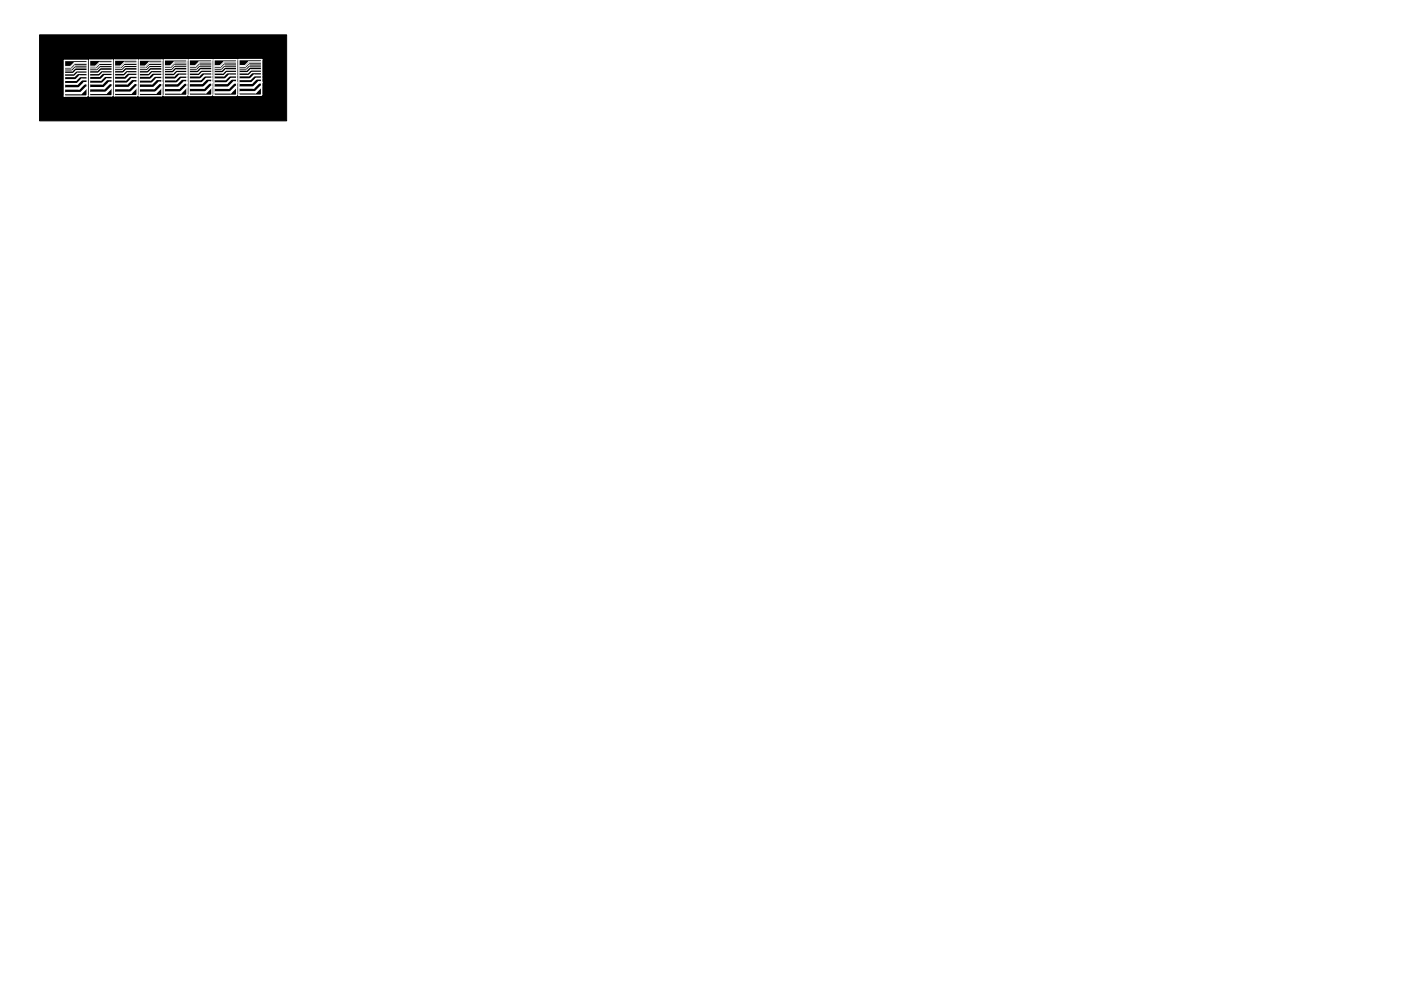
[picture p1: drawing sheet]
<svg xmlns="http://www.w3.org/2000/svg" width="297mm" height="210mm" viewBox="0 0 297 210" stroke-linecap="round" stroke-linejoin="round" font-family="sans-serif">
<path d="M8.4 7.4h52.4v18.2h-52.4z" fill="#000" stroke="#000" stroke-width=".21"/>
<g fill="none" stroke="#fff" stroke-width=".5">
<path d="M18.4 18.6l-1.2 1.2h-3.3M18.4 17.7l-.5-.1-1.1 1.2h-2.9M23.7 18.5l-1.2 1.2h-3.2M23.7 17.6h-.5l-1.1 1.1h-2.9M23.7 17.6h.1M29 18.5l-1.2 1.2h-3.3M29 17.6h-.5l-1.1 1.1h-2.9M34.2 18.5l-1.2 1.2h-3.2M34.3 17.6h-.6l-1.1 1.1h-2.8M39.5 18.4l-1.2 1.2h-3.2M39.6 17.5h-.6l-1.1 1.1h-2.8M39.6 17.5h.1"/>
<path d="M44.8 18.4l-1.2 1.2h-3.2M44.9 17.5h-.6l-1.1 1.1h-2.8M50.1 18.4l-1.2 1.2h-3.3M50.1 17.5h-.5l-1.1 1.1h-2.9M55.3 18.4l-1.1 1.2h-3.3M55.4 17.5h-.5l-1.2 1.1h-2.8"/>
</g>
<g fill="none" stroke="#fff" stroke-width=".4">
<path d="M18.4 16.9h-1.1l-.9 .9h-2.5M18.4 16.2h-1.5l-.8 .8h-2.2M23.7 16.8h-1.1l-.9 .9h-2.5M23.7 16.1h-1.5l-.8 .8h-2.2M29 16.8h-1.1l-.9 .9h-2.5M29 16.1h-1.5l-.8 .8h-2.2M34.3 16.8h-1.1l-1 .9h-2.5M34.3 16.1h-1.6l-.8 .8h-2.2M39.6 16.7h-1.1l-1 1h-2.4M39.6 16h-1.6l-.8 .9h-2.2M44.9 16.7h-1.1l-1 .9h-2.5M44.9 16h-1.6l-.8 .8h-2.2"/>
<path d="M50.1 16.7h-1.1l-.9 .9h-2.5M50.1 16h-1.5l-.8 .8h-2.2M55.4 16.7h-1.1l-.9 .9h-2.5M55.4 16h-1.5l-.8 .8h-2.2"/>
</g>
<g fill="none" stroke="#fff" stroke-width=".3">
<path d="M13.7 12.8h4.8v7.5l-.1 .1h-4.8zM18.4 15h-2.2l-.7 .6h-1.6M18.5 15.6h-2.1l-.6 .6h-2M18.5 12.8h.1M19 12.8h4.8v7.4l-.1 .1h-4.8zM23.7 15h-2.2l-.6 .6h-1.7M23.8 15.5h-2.1l-.6 .7h-1.9M23.8 12.8h.1M24.3 12.7h4.8v7.5l-.1 .1h-4.8zM29 14.9h-2.3l-.6 .6h-1.6M29.1 15.5h-2.1l-.6 .6h-2M29.5 12.7h4.9l-.1 7.5-.1 .1h-4.7z"/>
<path d="M34.3 14.9h-2.3l-.6 .6h-1.7M34.3 15.5h-2l-.7 .6h-1.9M34.8 12.7h4.9l-.1 7.4-.1 .2-4.7-.1zM39.6 14.9h-2.3l-.6 .6h-1.7M39.6 15.4h-2l-.7 .7h-1.9M40.1 12.7h4.8v7.4l-.1 .1h-4.7zM44.9 14.9h-2.3l-.6 .6h-1.7M44.9 15.4h-2l-.7 .7h-1.9M45 12.7h-.1M45.4 12.7h4.8v7.4l-.1 .1h-4.8zM50.1 14.9h-2.2l-.7 .6h-1.6M50.2 15.4h-2.1l-.6 .7h-2"/>
<path d="M50.2 12.7h.1M50.6 12.6l4.9 .1v7.4l-.2 .1h-4.7zM55.4 14.8h-2.3l-.6 .6h-1.6M55.4 15.4h-2l-.6 .6h-2M55.5 12.6v.1M34.8 20.2v.1"/>
</g>
<g fill="none" stroke="#fff" stroke-width=".21">
<path d="M18.3 13.3h-2.5l-.9 .8h-1.1M18.4 14h-2.6l-.6 .7h-1.3M18.4 13.5h-2.6l-.8 .8h-1.2M18.4 14.4h-2.4l-.7 .7h-1.5M23.6 13.2h-2.5l-.9 .8h-1.1M23.7 13.5h-2.6l-.8 .7h-1.2M23.7 13.9h-2.5l-.7 .7h-1.3M23.7 14.4h-2.4l-.7 .6h-1.4M28.9 13.2h-2.6l-.8 .8h-1.1M28.9 13.2h.1M29 13.9h-2.6l-.6 .7h-1.3M29 13.4h-2.6l-.8 .8h-1.2"/>
<path d="M29 14.3h-2.5l-.6 .7h-1.5M34.2 13.2h.1M34.2 13.2h-2.6l-.8 .8h-1.1M34.2 13.9h-2.5l-.7 .7h-1.3M34.2 13.4h-2.6l-.7 .8h-1.2M34.3 14.3h-2.5l-.6 .7h-1.5M39.5 13.1h-2.6l-.8 .9h-1.1M39.5 13.1v.1M39.5 13.8h-2.5l-.7 .7h-1.3M39.5 13.4h-2.5l-.8 .8h-1.2M39.6 14.3h-2.5l-.6 .6h-1.5M44.8 13.1h-2.6l-.8 .8h-1.1"/>
<path d="M44.8 13.8h-2.5l-.7 .7h-1.3M44.8 13.4h-2.6l-.7 .7h-1.2M44.9 14.3h-2.5l-.6 .6h-1.5M50 13.1h-2.5l-.9 .8h-1.1M50.1 13.8h-2.6l-.6 .7h-1.3M50.1 13.4h-2.6l-.8 .7h-1.2M50.1 14.3h-2.4l-.7 .6h-1.5M55.3 13.1h.1M55.3 13.1h-2.6l-.8 .8h-1.1M55.3 13.8h-2.5l-.7 .7h-1.2M55.3 13.3h-2.5l-.8 .8h-1.2M55.4 14.2h-2.5l-.6 .7h-1.5"/>
</g>
</svg>
